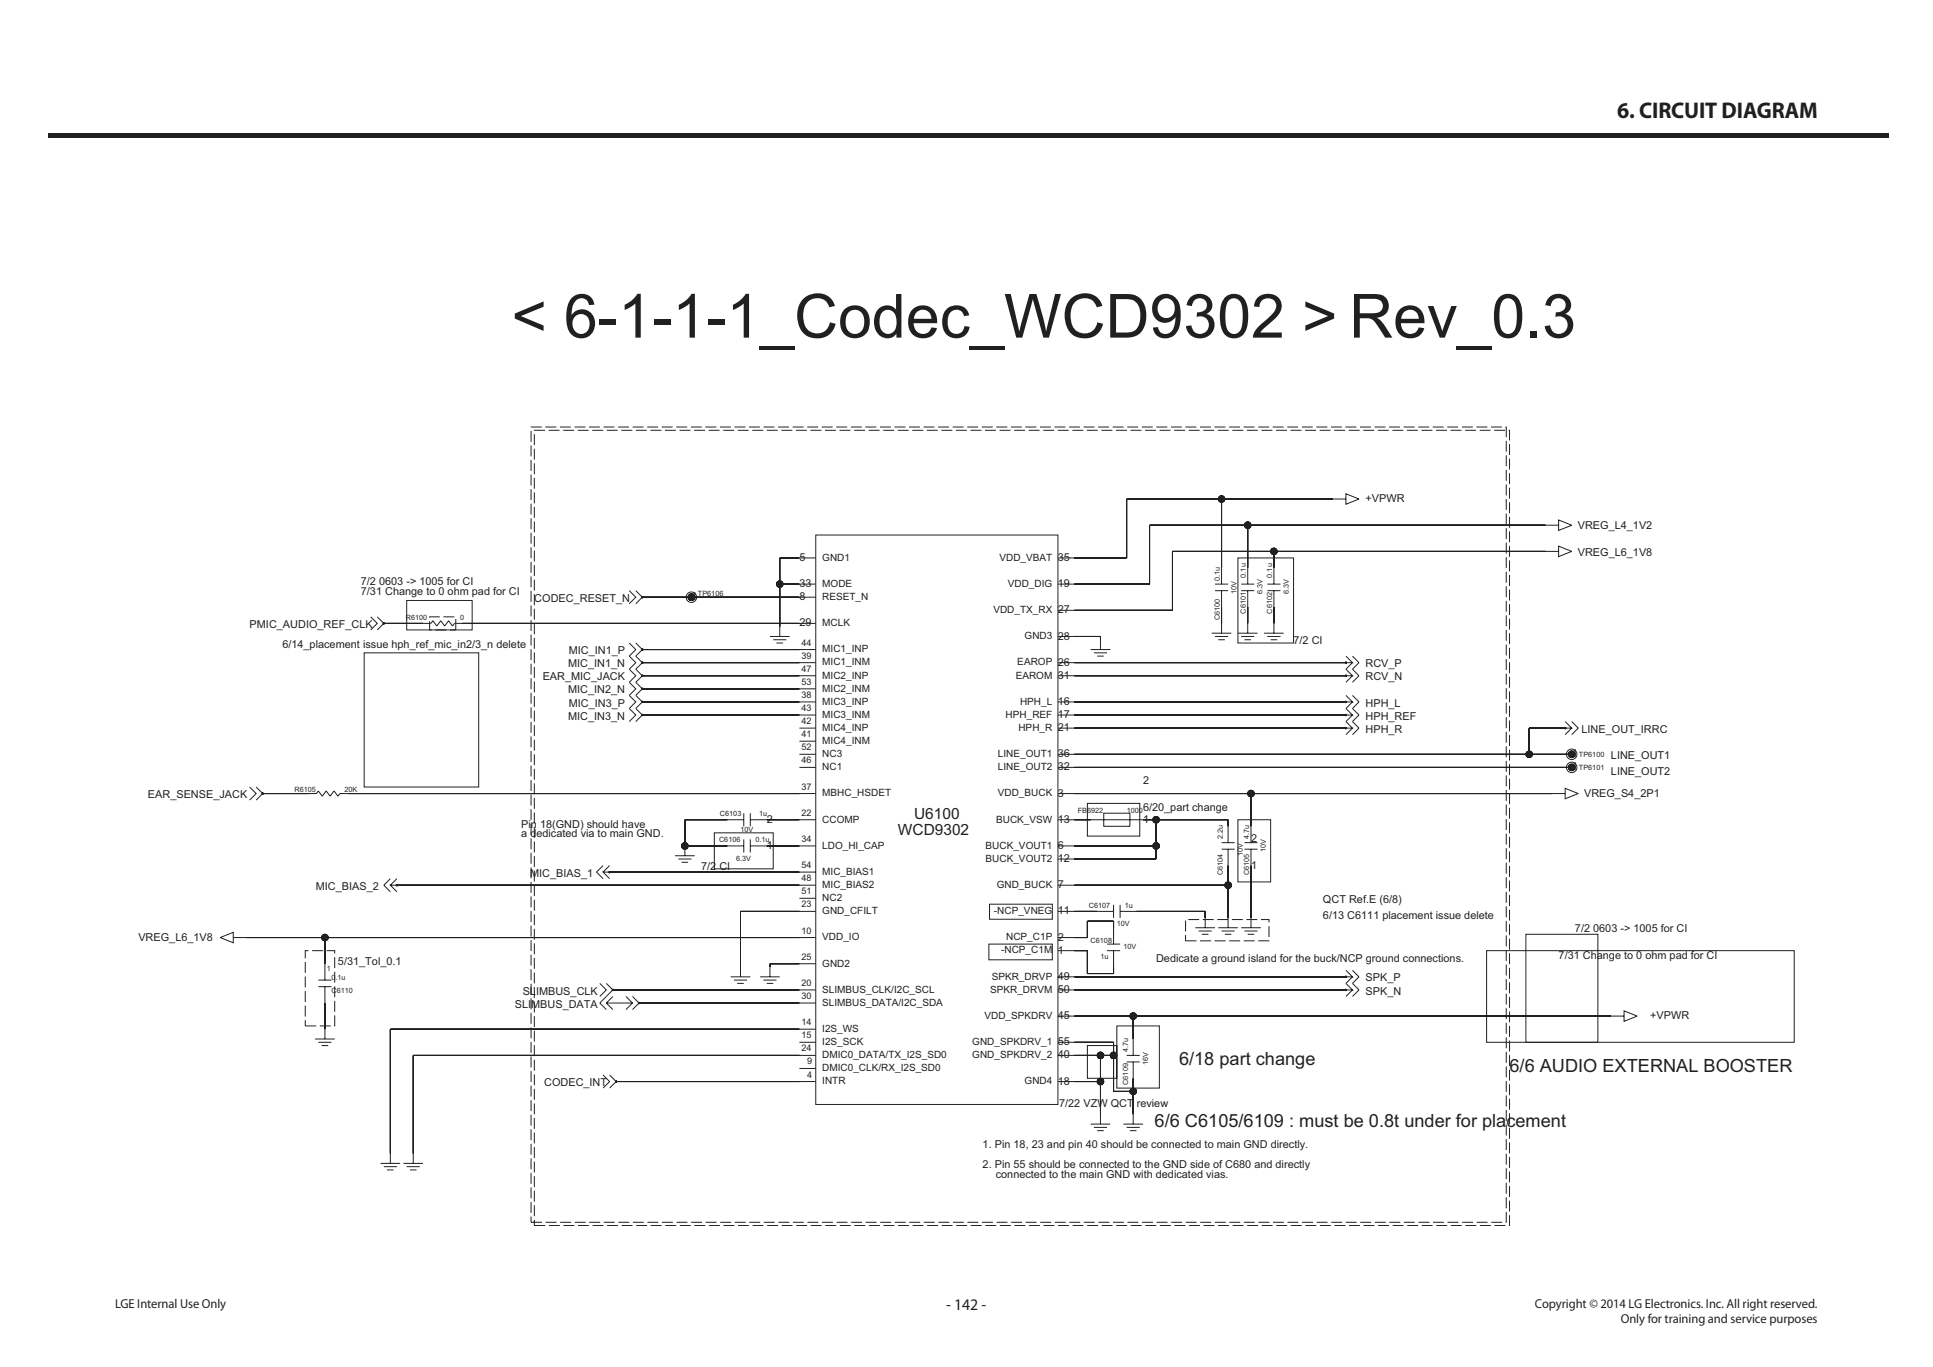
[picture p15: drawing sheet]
<svg xmlns="http://www.w3.org/2000/svg" width="420mm" height="297mm" viewBox="0 0 420 297" stroke-linecap="round" stroke-linejoin="round" font-family="sans-serif">
<defs><g id="words">
<text font-size="13.2" fill="#231f20" x="111.1" y="73.4">&lt; 6-1-1-1_Codec_WCD9302 &gt; Rev_0.3</text>
<text font-size="4.9" fill="#231f20" x="351.4" y="25.7">6. CIRCUIT DIAGRAM</text>
<g font-size="4" fill="#231f20">
<text x="256.2" y="231.4">6/18 part change</text>
<text x="328" y="232.9">6/6 AUDIO EXTERNAL BOOSTER</text>
<text x="250.9" y="244.9">6/6 C6105/6109 : must be 0.8t under for placement</text>
</g>
<text font-size="3.5" fill="#231f20" x="205.6" y="284.6">- 142 -</text>
<g font-size="3.4" fill="#231f20">
<text x="198.6" y="177.9">U6100</text>
<text x="195.1" y="181.4">WCD9302</text>
</g>
<g font-size="2.8" fill="#231f20">
<text x="25" y="284.1">LGE Internal Use Only</text>
<text x="333.5" y="284.1">Copyright © 2014 LG Electronics. Inc. All right reserved.</text>
<text x="352.2" y="287.5">Only for training and service purposes</text>
</g>
<g font-size="2.4" fill="#231f20">
<text x="296.7" y="109.1">+VPWR</text>
<text x="342.8" y="115">VREG_L4_1V2</text>
<text x="173.7" y="121.9">5</text>
<text x="229.9" y="121.9">35</text>
<text x="342.8" y="120.7">VREG_L6_1V8</text>
<text x="78.4" y="127.2">7/2 0603 -&gt; 1005 for CI</text>
<text x="78.4" y="129.3">7/31 Change to 0 ohm pad for CI</text>
<text x="116.1" y="130.8">CODEC_RESET_N</text>
<text x="150.2" y="130.4">1</text>
<text x="173.7" y="130.4">8</text>
<text x="173.7" y="127.6">33</text>
<text x="229.9" y="127.6">19</text>
<text x="54.2" y="136.4">PMIC_AUDIO_REF_CLK</text>
<text x="173.7" y="136.1">29</text>
<text x="229.9" y="133.3">27</text>
<text x="61.3" y="140.7">6/14_placement issue hph_ref_mic_in2/3_n delete</text>
<text x="123.6" y="142.1">MIC_IN1_P</text>
<text x="229.9" y="138.9">28</text>
<text x="281.1" y="140">7/2 CI</text>
<text x="117.9" y="147.8">EAR_MIC_JACK</text>
<text x="123.4" y="145">MIC_IN1_N</text>
<text x="229.9" y="144.6">26</text>
<text x="229.9" y="147.5">31</text>
<text x="296.7" y="145">RCV_P</text>
<text x="296.7" y="147.8">RCV_N</text>
<text x="123.4" y="150.7">MIC_IN2_N</text>
<text x="123.6" y="153.5">MIC_IN3_P</text>
<text x="229.9" y="153.2">16</text>
<text x="296.7" y="153.5">HPH_L</text>
<text x="123.4" y="156.3">MIC_IN3_N</text>
<text x="229.9" y="156">17</text>
<text x="229.9" y="158.9">21</text>
<text x="296.7" y="156.3">HPH_REF</text>
<text x="296.7" y="159.2">HPH_R</text>
<text x="343.6" y="159.2">LINE_OUT_IRRC</text>
<text x="229.9" y="164.5">36</text>
<text x="229.9" y="167.4">32</text>
<text x="341.5" y="164.5">1</text>
<text x="341.5" y="167.4">1</text>
<text x="350" y="164.9">LINE_OUT1</text>
<text x="32.1" y="173.4">EAR_SENSE_JACK</text>
<text x="229.9" y="173.1">3</text>
<text x="248.4" y="170.2">2</text>
<text x="344.2" y="173.1">VREG_S4_2P1</text>
<text x="350" y="168.4">LINE_OUT2</text>
<text x="113.3" y="179.8">Pin 18(GND) should have</text>
<text x="166.6" y="178.8">2</text>
<text x="229.9" y="178.8">13</text>
<text x="248.4" y="178.8">1</text>
<text x="248.4" y="176.3">6/20_part change</text>
<text x="113.3" y="181.9">a dedicated via to main GND.</text>
<text x="166.6" y="184.5">1</text>
<text x="229.9" y="184.5">6</text>
<text x="271.8" y="183">2</text>
<text x="115.2" y="190.5">MIC_BIAS_1</text>
<text x="152.4" y="189.1">7/2 CI</text>
<text x="229.9" y="187.3">12</text>
<text x="271.8" y="188.7">1</text>
<text x="68.6" y="193.3">MIC_BIAS_2</text>
<text x="229.9" y="193">7</text>
<text x="287.5" y="196.2">QCT Ref.E (6/8)</text>
<text x="229.9" y="198.7">11</text>
<text x="287.5" y="199.7">6/13 C6111 placement issue delete</text>
<text x="342.2" y="202.6">7/2 0603 -&gt; 1005 for CI</text>
<text x="30.1" y="204.4">VREG_L6_1V8</text>
<text x="73.4" y="209.7">5/31_Tol_0.1</text>
<text x="229.9" y="204.4">2</text>
<text x="229.9" y="207.2">1</text>
<text x="251.2" y="209">Dedicate a ground island for the buck/NCP ground connections.</text>
<text x="338.7" y="208.3">7/31 Change to 0 ohm pad for CI</text>
<text x="229.9" y="212.9">49</text>
<text x="229.9" y="215.7">50</text>
<text x="296.7" y="213.2">SPK_P</text>
<text x="111.9" y="218.9">SLIMBUS_DATA</text>
<text x="113.6" y="216.1">SLIMBUS_CLK</text>
<text x="229.9" y="221.4">45</text>
<text x="296.7" y="216.1">SPK_N</text>
<text x="358.6" y="221.4">+VPWR</text>
<text x="229.9" y="227.1">55</text>
<text x="229.9" y="230">40</text>
<text x="118.2" y="236">CODEC_INT</text>
<text x="229.9" y="235.7">18</text>
<text x="230.1" y="240.5">7/22 VZW QCT review</text>
<text x="213.5" y="249.5">1. Pin 18, 23 and pin 40 should be connected to main GND directly.</text>
<text x="213.5" y="253.8">2. Pin 55 should be connected to the GND side of C680 and directly</text>
<text x="216.4" y="255.9">connected to the main GND with dedicated vias.</text>
</g>
<g font-size="2.2" fill="#231f20">
<text x="178.7" y="121.8">GND1</text>
<text x="217.2" y="121.8">VDD_VBAT</text>
<text x="178.7" y="127.5">MODE</text>
<text x="178.7" y="130.4">RESET_N</text>
<text x="219" y="127.5">VDD_DIG</text>
<text x="178.7" y="136.1">MCLK</text>
<text x="215.9" y="133.2">VDD_TX_RX</text>
<text x="178.7" y="141.7">MIC1_INP</text>
<text x="222.6" y="138.9">GND3</text>
<text x="178.7" y="147.4">MIC2_INP</text>
<text x="178.7" y="144.6">MIC1_INM</text>
<text x="220.7" y="147.4">EAROM</text>
<text x="221" y="144.6">EAROP</text>
<text x="178.7" y="156">MIC3_INM</text>
<text x="178.7" y="153.1">MIC3_INP</text>
<text x="178.7" y="150.3">MIC2_INM</text>
<text x="218.5" y="156">HPH_REF</text>
<text x="221.6" y="153.1">HPH_L</text>
<text x="178.7" y="161.6">MIC4_INM</text>
<text x="178.7" y="158.8">MIC4_INP</text>
<text x="221.3" y="158.8">HPH_R</text>
<text x="178.7" y="167.3">NC1</text>
<text x="178.7" y="164.5">NC3</text>
<text x="216.8" y="167.3">LINE_OUT2</text>
<text x="216.8" y="164.5">LINE_OUT1</text>
<text x="178.7" y="173">MBHC_HSDET</text>
<text x="216.8" y="173">VDD_BUCK</text>
<text x="178.7" y="178.7">CCOMP</text>
<text x="216.5" y="178.7">BUCK_VSW</text>
<text x="178.7" y="184.4">LDO_HI_CAP</text>
<text x="214.2" y="184.4">BUCK_VOUT1</text>
<text x="178.7" y="190.1">MIC_BIAS1</text>
<text x="214.2" y="187.2">BUCK_VOUT2</text>
<text x="178.7" y="195.8">NC2</text>
<text x="178.7" y="192.9">MIC_BIAS2</text>
<text x="216.6" y="192.9">GND_BUCK</text>
<text x="178.7" y="198.6">GND_CFILT</text>
<text x="216" y="198.6">-NCP_VNEG</text>
<text x="178.7" y="204.3">VDD_IO</text>
<text x="178.7" y="210">GND2</text>
<text x="217.5" y="207.2">-NCP_C1M</text>
<text x="218.6" y="204.3">NCP_C1P</text>
<text x="178.7" y="215.7">SLIMBUS_CLK/I2C_SCL</text>
<text x="215.1" y="215.7">SPKR_DRVM</text>
<text x="215.5" y="212.8">SPKR_DRVP</text>
<text x="178.7" y="218.5">SLIMBUS_DATA/I2C_SDA</text>
<text x="213.9" y="221.4">VDD_SPKDRV</text>
<text x="178.7" y="227.1">I2S_SCK</text>
<text x="178.7" y="224.2">I2S_WS</text>
<text x="211.3" y="227.1">GND_SPKDRV_1</text>
<text x="178.7" y="232.8">DMIC0_CLK/RX_I2S_SD0</text>
<text x="178.7" y="229.9">DMIC0_DATA/TX_I2S_SD0</text>
<text x="211.3" y="229.9">GND_SPKDRV_2</text>
<text x="178.7" y="235.6">INTR</text>
<text x="222.6" y="235.6">GND4</text>
</g>
<g font-size="2" fill="#231f20">
<text x="174.2" y="143.1">39</text>
<text x="174.2" y="140.3">44</text>
<text x="174.2" y="148.8">53</text>
<text x="174.2" y="145.9">47</text>
<text x="174.2" y="154.5">43</text>
<text x="174.2" y="151.6">38</text>
<text x="174.2" y="160.2">41</text>
<text x="174.2" y="157.3">42</text>
<text x="174.2" y="165.9">46</text>
<text x="174.2" y="163">52</text>
<text x="174.2" y="171.5">37</text>
<text x="174.2" y="177.2">22</text>
<text x="174.2" y="182.9">34</text>
<text x="174.2" y="191.5">48</text>
<text x="174.2" y="188.6">54</text>
<text x="174.2" y="197.1">23</text>
<text x="174.2" y="194.3">51</text>
<text x="174.2" y="202.8">10</text>
<text x="174.2" y="208.5">25</text>
<text x="174.2" y="214.2">20</text>
<text x="174.2" y="217.1">30</text>
<text x="174.2" y="225.6">15</text>
<text x="174.2" y="222.7">14</text>
<text x="174.2" y="228.4">24</text>
<text x="175.4" y="231.3">9</text>
<text x="175.4" y="234.1">4</text>
</g>
<g font-size="1.6" fill="#231f20">
<text x="270.7" y="125.5" transform="rotate(-90 270.7 125.5)">0.1u</text>
<text x="276.4" y="125.5" transform="rotate(-90 276.4 125.5)">0.1u</text>
<text x="151.7" y="129.5">TP6106</text>
<text x="265" y="126.2" transform="rotate(-90 265 126.2)">0.1u</text>
<text x="268.6" y="129" transform="rotate(-90 268.6 129)">10V</text>
<text x="274.3" y="129" transform="rotate(-90 274.3 129)">6.3V</text>
<text x="280" y="129" transform="rotate(-90 280 129)">6.3V</text>
<text x="88.2" y="134.7">R6100</text>
<text x="100" y="134.7">0</text>
<text x="265" y="134.7" transform="rotate(-90 265 134.7)">C6100</text>
<text x="270.7" y="133.3" transform="rotate(-90 270.7 133.3)">C6101</text>
<text x="276.4" y="133.3" transform="rotate(-90 276.4 133.3)">C6102</text>
<text x="343.1" y="164.6">TP6100</text>
<text x="343.1" y="167.4">TP6101</text>
<text x="64" y="172.1">R6105</text>
<text x="74.8" y="172.1">20K</text>
<text x="156.4" y="177.4">C6103</text>
<text x="164.9" y="177.4">1u</text>
<text x="234.2" y="176.6">FB6922</text>
<text x="244.8" y="176.6">1000</text>
<text x="156.2" y="183">C6106</text>
<text x="160.9" y="180.7">10V</text>
<text x="164.1" y="183">0.1u</text>
<text x="265.7" y="182.4" transform="rotate(-90 265.7 182.4)">2.2u</text>
<text x="270.1" y="185.9" transform="rotate(-90 270.1 185.9)">10V</text>
<text x="271.4" y="182.4" transform="rotate(-90 271.4 182.4)">4.7u</text>
<text x="275" y="185.2" transform="rotate(-90 275 185.2)">10V</text>
<text x="159.9" y="187.1">6.3V</text>
<text x="265.7" y="190.2" transform="rotate(-90 265.7 190.2)">C6104</text>
<text x="271.4" y="190.2" transform="rotate(-90 271.4 190.2)">C6105</text>
<text x="236.6" y="197.3">C6107</text>
<text x="244.4" y="197.3">1u</text>
<text x="242.7" y="201.3">10V</text>
<text x="237" y="204.8">C6108</text>
<text x="239.1" y="208.4">1u</text>
<text x="244.1" y="206.3">10V</text>
<text x="71" y="211">1</text>
<text x="72" y="212.9">0.1u</text>
<text x="72" y="215.8">C6110</text>
<text x="245.1" y="228.6" transform="rotate(-90 245.1 228.6)">4.7u</text>
<text x="249.4" y="231.4" transform="rotate(-90 249.4 231.4)">16V</text>
<text x="245.1" y="235.7" transform="rotate(-90 245.1 235.7)">C6109</text>
</g>
</g></defs>
<path d="M10.4 29h400v1h-400z" fill="#231f20"/>
<g fill="none" stroke="#231f20" stroke-width=".22">
<path d="M177.2 116.2h52.7v123.8h-52.7zM335.8 114.1h2.9M338.7 113l2.8 1.1-2.8 1.1zM150.2 129.8h.1M150.2 129.3v.7M173.7 126.9h3.5M173.7 121.2h3.5M173.7 129.8h3.5M173.7 135.4h3.5M229.9 132.6h3.5M229.9 126.9h3.5M229.9 138.3h3.5"/>
<path d="M229.9 121.2h3.5M264 126.9h2.8M264 128.3h2.8M265.4 123.4v3.5M265.4 128.3v3.6M173.7 158.2h3.5M173.7 152.5h3.5M173.7 155.3h3.5M173.7 149.7h3.5M173.7 146.8h3.5M173.7 144h3.5M173.7 141.1h3.5"/>
<path d="M229.9 158.2h3.5M229.9 152.5h3.5M229.9 155.3h3.5M229.9 146.8h3.5M229.9 144h3.5M173.7 178.1h3.5M173.7 172.4h3.5M173.7 166.7h3.5M173.7 163.9h3.5M173.7 161h3.5M229.9 178.1h3.5M229.9 172.4h3.5"/>
<path d="M229.9 166.7h3.5M229.9 163.9h3.5M237 178.1h11.4M239.8 176.7h5.7v2.8h-5.7zM271.8 179.5v3.6M337.2 172.4h2.9M340.1 171.3l2.8 1.1-2.8 1.2zM173.7 198h3.5M173.7 192.3h3.5M173.7 183.8h3.5M173.7 195.2h3.5M173.7 189.5h3.5"/>
<path d="M215 196.4h13.7v3.3h-13.7zM229.9 198h3.5M229.9 192.3h3.5M229.9 186.6h3.5M229.9 183.8h3.5M238.4 198h3.6M242 196.6v2.8M243.4 198h3.5M243.4 196.6v2.8M270.4 183.1h2.8M270.4 184.5h2.8M271.8 184.5v3.6"/>
<path d="M47.8 203.7l2.9-1.1v2.2zM50.7 203.7h2.8M69.2 214.4h2.8M69.2 212.9h2.8M70.6 209.4v3.5M70.6 214.4v3.5M173.7 215.1h3.5M173.7 203.7h3.5M173.7 217.9h3.5M173.7 209.4h3.5M214.9 205.1h13.8v3.4h-13.8zM229.9 215.1h3.5"/>
<path d="M229.9 212.2h3.5M229.9 206.5h3.5M229.9 203.7h3.5M68.5 225.7h4.2M69.2 226.5h2.8M69.9 227.2h1.4M70.6 223.6v2.1M173.7 229.3h3.5M173.7 226.5h3.5M173.7 235h3.5M173.7 232.1h3.5M173.7 223.6h3.5"/>
<path d="M229.9 229.3h3.5M229.9 226.5h3.5M229.9 220.8h3.5M229.9 235h3.5M244.8 229.3h2.8M244.8 230.7h2.8M246.2 225.7v3.6M246.2 230.7v3.6"/>
</g>
<circle cx="150.2" cy="129.8" r=".71" fill="#231f20"/>
<g fill="none" stroke="#231f20" stroke-width=".22">
<path d="M341.1 163.9h.7M341.5 163.9h.1"/>
<circle cx="150.2" cy="129.8" r=".71"/>
<circle cx="150.2" cy="129.8" r="1.14"/>
</g>
<circle cx="341.5" cy="163.9" r=".71" fill="#231f20"/>
<g fill="none" stroke="#231f20" stroke-width=".22">
<path d="M341.1 166.7h.7M341.5 166.7h.1"/>
<circle cx="341.5" cy="163.9" r=".71"/>
<circle cx="341.5" cy="163.9" r="1.14"/>
</g>
<circle cx="341.5" cy="166.7" r=".71" fill="#231f20"/>
<g fill="none" stroke="#231f20" stroke-width=".22">
<path d="M340.1 156.8l1.4 1.4h-1.4M340.1 158.2h.1M341.5 156.8l1.4 1.4-1.4 1.4M341.5 158.2l-1.4 1.4M266.8 179.5v3.6M265.4 183.1h2.9M265.4 184.5h2.9M266.8 184.5v3.6M352.9 219.6l2.8 1.2-2.8 1.1zM350 220.8h2.9"/>
<circle cx="341.5" cy="166.7" r=".71"/>
<circle cx="341.5" cy="166.7" r="1.14"/>
</g>
<circle cx="340.1" cy="158.2" r=".14" fill="#231f20"/>
<g fill="none" stroke="#231f20" stroke-width=".22">
<path d="M335.8 119.8h2.9M338.7 118.7l2.8 1.1-2.8 1.1zM54.2 171l1.5 1.4-1.5 1.4M55.7 171l1.4 1.4-1.4 1.4"/>
<circle cx="340.1" cy="158.2" r=".14"/>
</g>
<circle cx="57.1" cy="172.4" r=".14" fill="#231f20"/>
<g fill="none" stroke="#231f20" stroke-width=".22">
<path d="M158.8 212.2h4.2M159.5 212.9h2.8M160.2 213.7h1.4M160.9 210.1v2.1M131 233.6l1.5 1.4-1.5 1.4M132.5 233.6l1.4 1.4-1.4 1.4M82.7 252.8h4.2M83.4 253.5h2.8M84.1 254.2h1.4M84.8 250.6v2.2"/>
<circle cx="57.1" cy="172.4" r=".14"/>
</g>
<circle cx="133.9" cy="235" r=".14" fill="#231f20"/>
<g fill="none" stroke="#231f20" stroke-width=".22">
<path d="M167.3 138.3h4.3M168 139h2.8M168.7 139.7h1.4M169.4 136.2v2.1M292.4 151.1l1.5 1.4h-1.5M292.4 152.5h.1M293.9 151.1l1.4 1.4-1.4 1.4M293.9 152.5l-1.5 1.4M67 172.4h1.7l.5-.6 .8 1.2 .9-1.2 .8 1.2 .9-1.2 .8 1.2 .5-.6h1.7M237 244.2h4.2M237.7 244.9h2.8M238.4 245.7h1.4"/>
<path d="M239.1 242.1v2.1M244.1 244.2h4.3M244.8 244.9h2.8M245.5 245.7h1.4M246.2 242.1v2.1"/>
<circle cx="133.9" cy="235" r=".14"/>
</g>
<circle cx="292.4" cy="152.5" r=".14" fill="#231f20"/>
<g fill="none" stroke="#231f20" stroke-width=".22">
<path d="M292.4 156.8l1.5 1.4h-1.5M292.4 158.2h.1M293.9 156.8l1.4 1.4-1.4 1.4M293.9 158.2l-1.5 1.4"/>
<circle cx="292.4" cy="152.5" r=".14"/>
</g>
<circle cx="292.4" cy="158.2" r=".14" fill="#231f20"/>
<g fill="none" stroke="#231f20" stroke-width=".22">
<path d="M292.4 213.7l1.5 1.4h-1.5M292.4 215.1h.1M293.9 213.7l1.4 1.4-1.4 1.4M293.9 215.1l-1.5 1.4"/>
<circle cx="292.4" cy="158.2" r=".14"/>
</g>
<circle cx="292.4" cy="215.1" r=".14" fill="#231f20"/>
<g fill="none" stroke="#231f20" stroke-width=".22">
<path d="M292.4 210.8l1.5 1.4h-1.5M292.4 212.2h.1M293.9 210.8l1.4 1.4-1.4 1.5M293.9 212.2l-1.5 1.5"/>
<circle cx="292.4" cy="215.1" r=".14"/>
</g>
<circle cx="292.4" cy="212.2" r=".14" fill="#231f20"/>
<g fill="none" stroke="#231f20" stroke-width=".22">
<path d="M263.3 137.6h4.3M264 138.3h2.8M264.7 139h1.4M265.4 135.4v2.2M269 137.6h4.2M269.7 138.3h2.8M270.4 139h1.4M271.1 135.4v2.2M274.7 137.6h4.2M275.4 138.3h2.8M276.1 139h1.4M276.8 135.4v2.2"/>
<path d="M292.4 145.4l1.5 1.4h-1.5M292.4 146.8h.1M293.9 145.4l1.4 1.4-1.4 1.4M293.9 146.8l-1.5 1.4M261.9 199.4v2.2M271.8 199.4v2.2M259.7 201.6h4.3M260.4 202.3h2.9M261.2 203h1.4M269.7 201.6h4.2M270.4 202.3h2.8M271.1 203h1.4"/>
<circle cx="292.4" cy="212.2" r=".14"/>
</g>
<circle cx="292.4" cy="146.8" r=".14" fill="#231f20"/>
<g fill="none" stroke="#231f20" stroke-width=".22">
<path d="M292.4 142.6l1.5 1.4h-1.5M292.4 144h.1M293.9 142.6l1.4 1.4-1.4 1.4M293.9 144l-1.5 1.4"/>
<circle cx="292.4" cy="146.8" r=".14"/>
</g>
<circle cx="292.4" cy="144" r=".14" fill="#231f20"/>
<g fill="none" stroke="#231f20" stroke-width=".22">
<path d="M289.6 108.4h2.8M292.4 107.3l2.9 1.1-2.9 1.2zM239.1 139v2.1M237 141.1h4.2M237.7 141.8h2.8M238.4 142.6h1.4M266.8 199.4v2.2M131.7 217.9h5.7M131.7 216.5l-1.4 1.4 1.4 1.4M131.7 217.9l1.5 1.4M133.2 216.5l-1.5 1.4M136 216.5l1.4 1.4"/>
<path d="M137.4 216.5l1.5 1.4-1.5 1.4M137.4 217.9l-1.4 1.4M138.9 217.9h.1M264.7 201.6h4.3M265.4 202.3h2.9M266.1 203h1.5"/>
<circle cx="292.4" cy="144" r=".14"/>
</g>
<circle cx="138.9" cy="217.9" r=".14" fill="#231f20"/>
<g fill="none" stroke="#231f20" stroke-width=".22">
<path d="M130.3 213.7l1.4 1.4-1.4 1.4M131.7 213.7l1.5 1.4-1.5 1.4"/>
<circle cx="138.9" cy="217.9" r=".14"/>
</g>
<circle cx="133.2" cy="215.1" r=".14" fill="#231f20"/>
<g fill="none" stroke="#231f20" stroke-width=".22">
<path d="M136.7 153.9l1.4 1.4-1.4 1.5M138.1 153.9l1.5 1.4-1.5 1.5M146.7 185.9h4.2M147.4 186.6h2.8M148.1 187.3h1.4M148.8 183.8v2.1M165.2 212.2h4.2M165.9 212.9h2.8M166.6 213.7h1.4M167.3 210.1v2.1"/>
<circle cx="133.2" cy="215.1" r=".14"/>
</g>
<circle cx="139.6" cy="155.3" r=".14" fill="#231f20"/>
<g fill="none" stroke="#231f20" stroke-width=".22">
<path d="M136.7 151.1l1.4 1.4-1.4 1.4M138.1 151.1l1.5 1.4-1.5 1.4"/>
<circle cx="139.6" cy="155.3" r=".14"/>
</g>
<circle cx="139.6" cy="152.5" r=".14" fill="#231f20"/>
<g fill="none" stroke="#231f20" stroke-width=".22">
<path d="M136.7 145.4l1.4 1.4-1.4 1.4M138.1 145.4l1.5 1.4-1.5 1.4"/>
<circle cx="139.6" cy="152.5" r=".14"/>
</g>
<circle cx="139.6" cy="146.8" r=".14" fill="#231f20"/>
<g fill="none" stroke="#231f20" stroke-width=".22">
<path d="M136.7 142.6l1.4 1.4-1.4 1.4M138.1 142.6l1.5 1.4-1.5 1.4"/>
<circle cx="139.6" cy="146.8" r=".14"/>
</g>
<circle cx="139.6" cy="144" r=".14" fill="#231f20"/>
<g fill="none" stroke="#231f20" stroke-width=".22">
<path d="M136.7 139.7l1.4 1.4-1.4 1.5M138.1 139.7l1.5 1.4-1.5 1.5"/>
<circle cx="139.6" cy="144" r=".14"/>
</g>
<circle cx="139.6" cy="141.1" r=".14" fill="#231f20"/>
<g fill="none" stroke="#231f20" stroke-width=".22">
<path d="M136.7 148.2l1.4 1.5-1.4 1.4M138.1 148.2l1.5 1.5-1.5 1.4"/>
<circle cx="139.6" cy="141.1" r=".14"/>
</g>
<circle cx="139.6" cy="149.7" r=".14" fill="#231f20"/>
<g fill="none" stroke="#231f20" stroke-width=".22">
<path d="M136.7 128.3l1.4 1.5-1.4 1.4M138.1 128.3l1.5 1.5-1.5 1.4M87.7 252.8h4.2M88.4 253.5h2.8M89.1 254.2h1.4M89.8 250.6v2.2"/>
<circle cx="139.6" cy="149.7" r=".14"/>
</g>
<circle cx="139.6" cy="129.8" r=".14" fill="#231f20"/>
<g fill="none" stroke="#231f20" stroke-width=".22">
<path d="M80.5 134l1.5 1.4-1.5 1.5M82 134l1.4 1.4-1.4 1.5"/>
<circle cx="139.6" cy="129.8" r=".14"/>
</g>
<circle cx="83.4" cy="135.4" r=".14" fill="#231f20"/>
<g fill="none" stroke="#231f20" stroke-width=".22">
<path d="M131 188.1l-1.4 1.4 1.4 1.4M132.5 189.5h-1.5l1.5 1.4M132.5 189.5h.1M132.5 188.1l-1.5 1.4"/>
<circle cx="83.4" cy="135.4" r=".14"/>
</g>
<circle cx="132.5" cy="189.5" r=".14" fill="#231f20"/>
<g fill="none" stroke="#231f20" stroke-width=".22">
<path d="M84.8 190.9l-1.4 1.4 1.4 1.4M86.2 192.3h-1.4l1.4 1.4M86.2 192.3h.1M86.2 190.9l-1.4 1.4"/>
<circle cx="132.5" cy="189.5" r=".14"/>
</g>
<circle cx="86.2" cy="192.3" r=".14" fill="#231f20"/>
<g fill="none" stroke="#231f20" stroke-width=".22">
<path d="M292.4 153.9l1.5 1.4h-1.5M292.4 155.3h.1M293.9 153.9l1.4 1.4-1.4 1.5M293.9 155.3l-1.5 1.5"/>
<circle cx="86.2" cy="192.3" r=".14"/>
</g>
<circle cx="292.4" cy="155.3" r=".14" fill="#231f20"/>
<g fill="none" stroke="#231f20" stroke-width=".22">
<path d="M91.9 135.4h1.7M98.7 135.4h1.8M233.4 138.3h5.7zM233.4 138.3h5.7M265.4 131.9v3.5zM265.4 131.9v3.5M269.7 126.9h2.8M269.7 128.3h2.8M271.1 131.9v3.5zM271.1 123.4v3.5M271.1 128.3v7.1M275.4 126.9h2.8"/>
<path d="M275.4 128.3h2.8M276.8 131.9v3.5zM276.8 123.4v3.5M276.8 128.3v7.1M158.1 178.1h3.5M161.6 176.7v2.8M163 178.1h3.6M163 176.7v2.8M158.1 183.8h3.5M161.6 182.4v2.8M163 182.4v2.8M163 183.8h3.6"/>
<path d="M240.5 205.1h2.9M240.5 206.5h2.9M242 201.6v3.5M242 206.5v3.6"/>
<circle cx="292.4" cy="155.3" r=".14"/>
</g>
<g fill="none" stroke="#231f20" stroke-width=".22" stroke-dasharray="2.4 .8" stroke-linecap="butt">
<path d="M94.1 134.9l-.5 .5M94.5 135.4l-.4-.5M94.9 136l-.4-.6M95.3 135.4l-.4 .6M95.8 134.9l-.5 .5M96.2 135.4l-.4-.5M96.6 136l-.4-.6M97 135.4l-.4 .6M97.5 134.9l-.5 .5M97.9 135.4l-.4-.5M98.3 136l-.4-.6M98.7 135.4l-.4 .6"/>
<path d="M99 136.9v-2.9h-5.7v2.9h5.7"/>
</g>
<path d="M239.1 138.3v.7z" fill="#231f20"/>
<path d="M239.1 138.3v.7zM239.1 138.3v.7M167.3 209.4h6.4zM167.3 209.4h6.4" fill="none" stroke="#231f20" stroke-width=".22"/>
<path d="M167.3 209.4v.7z" fill="#231f20"/>
<path d="M233.4 192.3h33.4zM233.4 192.3h33.4M266.8 192.3v7.1zM266.8 188.1v4.2zM266.8 188.1v11.3M271.8 188.1v11.3zM271.8 188.1v11.3M167.3 209.4v.7zM167.3 209.4v.7" fill="none" stroke="#231f20" stroke-width=".22"/>
<circle cx="266.8" cy="192.3" r=".71" fill="#231f20"/>
<g fill="none" stroke="#231f20" stroke-width=".22">
<path d="M169.4 121.2h4.3zM169.4 126.9h4.3zM169.4 121.2h4.3M169.4 126.9h4.3M169.4 121.2v5.7zM169.4 126.9v9.3zM169.4 121.2v15"/>
<circle cx="266.8" cy="192.3" r=".71"/>
</g>
<circle cx="169.4" cy="126.9" r=".71" fill="#231f20"/>
<g fill="none" stroke="#231f20" stroke-width=".22">
<path d="M160.9 198h12.8zM160.9 198h12.8M160.9 198v12.1zM160.9 198v12.1M84.8 223.6v27zM84.8 223.6v27M84.8 223.6h88.9zM84.8 223.6h88.9M89.8 229.3h83.9zM89.8 229.3h83.9M89.8 229.3v21.3zM89.8 229.3v21.3"/>
<circle cx="169.4" cy="126.9" r=".71"/>
</g>
<path d="M261.9 198v1.4z" fill="#231f20"/>
<g fill="none" stroke="#231f20" stroke-width=".22">
<path d="M246.9 198h15zM246.9 198h15M261.9 198v1.4zM261.9 198v1.4M233.4 235h5.7zM233.4 229.3h5.7zM233.4 229.3h8.6M233.4 235h5.7M233.4 226.5h8.6zM233.4 226.5h8.6M239.1 235v7.1zM239.1 229.3v5.7z"/>
<path d="M239.1 229.3v12.8M239.1 229.3h2.9zM242 229.3v7.8zM242 226.5v2.8zM242 226.5v10.6h4.2M242 237.1h4.2zM246.2 234.3v2.8zM246.2 237.1v5zM246.2 234.3v7.8"/>
</g>
<circle cx="246.2" cy="237.1" r=".71" fill="#231f20"/>
<circle cx="246.2" cy="237.1" r=".71" fill="none" stroke="#231f20" stroke-width=".22"/>
<circle cx="242" cy="229.3" r=".71" fill="#231f20"/>
<circle cx="242" cy="229.3" r=".71" fill="none" stroke="#231f20" stroke-width=".22"/>
<circle cx="239.1" cy="235" r=".71" fill="#231f20"/>
<circle cx="239.1" cy="235" r=".71" fill="none" stroke="#231f20" stroke-width=".22"/>
<circle cx="239.1" cy="229.3" r=".71" fill="#231f20"/>
<g fill="none" stroke="#231f20" stroke-width=".22">
<path d="M148.8 178.1v5.7zM148.8 178.1v5.7M148.8 178.1h9.3zM148.8 178.1h9.3M148.8 183.8h.1M148.8 183.8h9.3zM148.8 183.8h9.3M70.6 217.9v5.7zM70.6 217.9v5.7"/>
<circle cx="239.1" cy="229.3" r=".71"/>
</g>
<circle cx="148.8" cy="183.8" r=".71" fill="#231f20"/>
<g fill="none" stroke="#231f20" stroke-width=".22">
<path d="M244.8 108.4h20.6zM244.8 108.4h44.8M244.8 108.4v12.8zM244.8 108.4v12.8M265.4 108.4v15zM265.4 108.4v15M265.4 108.4h24.2zM233.4 121.2h11.4zM233.4 121.2h11.4"/>
<circle cx="148.8" cy="183.8" r=".71"/>
</g>
<circle cx="265.4" cy="108.4" r=".71" fill="#231f20"/>
<g fill="none" stroke="#231f20" stroke-width=".22">
<path d="M233.4 220.8h12.8zM233.4 220.8h116.6M246.2 220.8h81.1zM246.2 220.8v4.9zM246.2 220.8v4.9M327.3 220.8h22.7z"/>
<circle cx="265.4" cy="108.4" r=".71"/>
</g>
<circle cx="246.2" cy="220.8" r=".71" fill="#231f20"/>
<g fill="none" stroke="#231f20" stroke-width=".22">
<path d="M53.5 203.7h17.1zM53.5 203.7h120.2M70.6 203.7h103.1zM70.6 203.7v5.7zM70.6 203.7v5.7M133.2 215.1h40.5zM133.2 215.1h40.5M138.9 217.9h34.8zM138.9 217.9h34.8M133.9 235h39.8zM133.9 235h39.8"/>
<circle cx="246.2" cy="220.8" r=".71"/>
</g>
<circle cx="70.6" cy="203.7" r=".71" fill="#231f20"/>
<g fill="none" stroke="#231f20" stroke-width=".22">
<path d="M254.8 119.8v12.8zM254.8 119.8v12.8M254.8 119.8h22zM254.8 119.8h81M276.8 119.8v3.6zM276.8 119.8v3.6M276.8 119.8h59zM233.4 132.6h21.4zM233.4 132.6h21.4"/>
<circle cx="70.6" cy="203.7" r=".71"/>
</g>
<circle cx="276.8" cy="119.8" r=".71" fill="#231f20"/>
<g fill="none" stroke="#231f20" stroke-width=".22">
<path d="M249.8 114.1v12.8zM249.8 114.1v12.8M249.8 114.1h21.3zM249.8 114.1h86M271.1 114.1h64.7zM271.1 114.1v9.3zM271.1 114.1v9.3M233.4 126.9h16.4zM233.4 126.9h16.4"/>
<circle cx="276.8" cy="119.8" r=".71"/>
</g>
<circle cx="271.1" cy="114.1" r=".71" fill="#231f20"/>
<g fill="none" stroke="#231f20" stroke-width=".22">
<path d="M83.4 135.4h8.5zM83.4 135.4h8.5M233.4 172.4h38.4zM233.4 172.4h103.8M271.8 172.4v7.1zM271.8 172.4v7.1M271.8 172.4h65.4z"/>
<circle cx="271.1" cy="114.1" r=".71"/>
</g>
<circle cx="271.8" cy="172.4" r=".71" fill="#231f20"/>
<g fill="none" stroke="#231f20" stroke-width=".22">
<path d="M332.3 158.2v5.7zM332.3 158.2v5.7M332.3 158.2h7.8zM332.3 158.2h7.8M233.4 163.9h98.9zM233.4 163.9h108.1M332.3 163.9h9.2z"/>
<circle cx="271.8" cy="172.4" r=".71"/>
</g>
<circle cx="332.3" cy="163.9" r=".71" fill="#231f20"/>
<g fill="none" stroke="#231f20" stroke-width=".22">
<path d="M139.6 129.8h10.6zM139.6 129.8h34.1M150.2 129.8h.1M150.2 129.8h23.5zM86.2 192.3h87.5zM86.2 192.3h87.5"/>
<circle cx="332.3" cy="163.9" r=".71"/>
</g>
<circle cx="150.2" cy="129.8" r=".71" fill="#231f20"/>
<g fill="none" stroke="#231f20" stroke-width=".22">
<path d="M139.6 144h34.1zM139.6 152.5h34.1zM139.6 141.1h34.1zM139.6 144h34.1M139.6 152.5h34.1M139.6 141.1h34.1M233.4 155.3h59zM233.4 152.5h59zM233.4 158.2h59zM233.4 152.5h59M233.4 155.3h59M233.4 158.2h59"/>
<path d="M233.4 178.1h3.6zM233.4 178.1h3.6"/>
<circle cx="150.2" cy="129.8" r=".71"/>
</g>
<path d="M242 210.1v1.4z" fill="#231f20"/>
<path d="M233.4 206.5h2.9zM233.4 206.5h2.9M236.3 206.5v5zM236.3 206.5v5h5.7M236.3 211.5h5.7zM242 210.1v1.4zM242 210.1v1.4" fill="none" stroke="#231f20" stroke-width=".22"/>
<path d="M242 200.1v1.5z" fill="#231f20"/>
<g fill="none" stroke="#231f20" stroke-width=".22">
<path d="M248.4 178.1h2.8zM248.4 178.1h18.4M251.2 178.1v5.7zM251.2 178.1v8.5M251.2 178.1h15.6zM233.4 183.8h17.8zM233.4 186.6h17.8zM233.4 183.8h17.8M233.4 186.6h17.8M251.2 183.8v2.8zM233.4 203.7h2.9zM233.4 203.7h2.9"/>
<path d="M236.3 200.1v3.6zM236.3 200.1v3.6M236.3 200.1h5.7zM236.3 200.1h5.7M242 200.1v1.5zM242 200.1v1.5"/>
</g>
<path d="M266.8 178.1v1.4z" fill="#231f20"/>
<path d="M266.8 178.1v1.4zM266.8 178.1v1.4" fill="none" stroke="#231f20" stroke-width=".22"/>
<circle cx="251.2" cy="183.8" r=".71" fill="#231f20"/>
<circle cx="251.2" cy="183.8" r=".71" fill="none" stroke="#231f20" stroke-width=".22"/>
<circle cx="251.2" cy="178.1" r=".71" fill="#231f20"/>
<g fill="none" stroke="#231f20" stroke-width=".22">
<path d="M88.4 130.5h14.2v6.4h-14.2zM100.5 135.4h73.2zM100.5 135.4h73.2M269 121.2h12.1v18.5h-12.1zM79.1 141.8h24.9v29.2h-24.9zM139.6 146.8h34.1zM139.6 149.7h34.1zM139.6 155.3h34.1zM139.6 146.8h34.1M139.6 149.7h34.1M139.6 155.3h34.1M233.4 144h59z"/>
<path d="M233.4 146.8h59zM233.4 146.8h59M233.4 144h59M57.1 172.4h9.9zM57.1 172.4h9.9M75.6 172.4h98.1zM75.6 172.4h98.1M166.6 178.1h7.1zM166.6 178.1h7.1M233.4 166.7h108.1zM233.4 166.7h108.1M236.3 174.5h11.3v7.2h-11.3z"/>
<path d="M269 178.1h7.1v13.5h-7.1zM132.5 189.5h41.2zM132.5 189.5h41.2M155.2 180.9h12.8v7.9h-12.8zM166.6 183.8h7.1zM166.6 183.8h7.1M233.4 198h5zM233.4 198h5M233.4 215.1h59zM233.4 212.2h59zM233.4 215.1h59M233.4 212.2h59"/>
<path d="M323 206.5h66.8v20h-66.8zM331.5 203h15.7v23.5h-15.7zM236.3 227.2h6.4v7.1h-6.4zM242.7 222.9h9.2v13.5h-9.2z"/>
<circle cx="251.2" cy="178.1" r=".71"/>
</g>
<path d="M115.4 92.8h211.9v172.8h-211.9zM116.1 93.5h211.9v172.8h-211.9zM257.6 199.8h18.1v4.6h-18.1zM66.3 206.5h6.4v16.4h-6.4z" fill="none" stroke="#231f20" stroke-width=".22" stroke-dasharray="2.4 .8" stroke-linecap="butt"/>
<use href="#words"/>
</svg>
